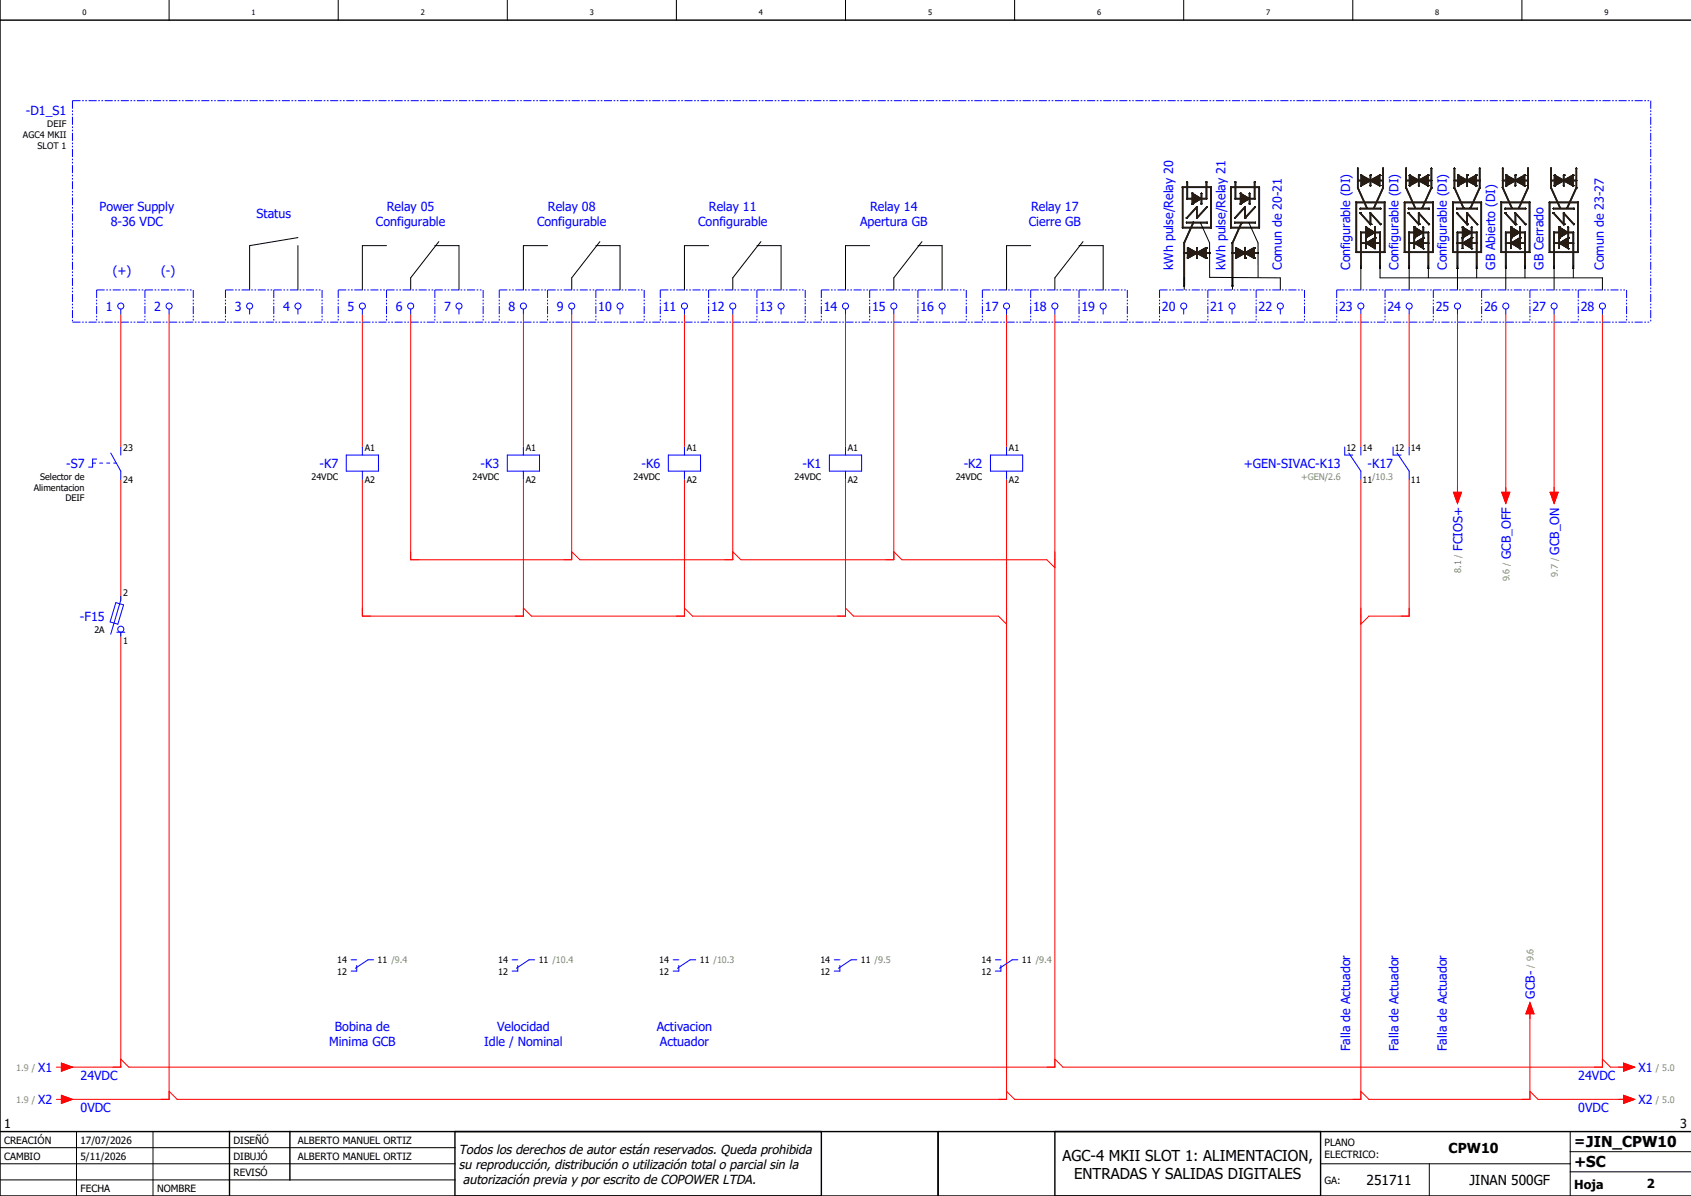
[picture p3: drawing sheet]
<svg xmlns="http://www.w3.org/2000/svg" width="420mm" height="297mm" viewBox="0 0 420 297" stroke-linecap="round" stroke-linejoin="round" font-family="sans-serif">
<defs><g id="words">
<g font-size="3.7">
<text x="263.9" y="288.2">AGC-4 MKII SLOT 1: ALIMENTACION,</text>
<text x="266.8" y="292.7">ENTRADAS Y SALIDAS DIGITALES</text>
<text x="391" y="289.8">+SC</text>
</g>
<g font-size="3.4">
<text x="359.8" y="286.4">CPW10</text>
<text x="391" y="284.6">=JIN_CPW10</text>
<text x="339.4" y="294.4">251711</text>
<text x="365" y="294.4">JINAN 500GF</text>
</g>
<g font-size="3.2">
<text x="114" y="286.5">Todos los derechos de autor están reservados. Queda prohibida</text>
<text x="114" y="290.2">su reproducción, distribución o utilización total o parcial sin la</text>
<text x="115" y="294">autorización previa y por escrito de COPOWER LTDA.</text>
</g>
<g font-size="3.1" fill="#00f">
<text x="6.5" y="28.6">-D1_S1</text>
<text x="24.7" y="52.4">Power Supply</text>
<text x="96.1" y="52.4">Relay 05</text>
<text x="136.1" y="52.4">Relay 08</text>
<text x="176.1" y="52.4">Relay 11</text>
<text x="216.1" y="52.4">Relay 14</text>
<text x="256.1" y="52.4">Relay 17</text>
<text x="27.5" y="56.1">8-36 VDC</text>
<text x="63.7" y="54.2">Status</text>
<text x="93.4" y="56.1">Configurable</text>
<text x="133.4" y="56.1">Configurable</text>
<text x="173.4" y="56.1">Configurable</text>
<text x="213.6" y="56.1">Apertura GB</text>
<text x="255.5" y="56.1">Cierre GB</text>
<text x="28" y="68.4">(+)</text>
<text x="40" y="68.4">(-)</text>
<text x="291.4" y="67" transform="rotate(-90 291.4 67)">kWh pulse/Relay 20</text>
<text x="304.4" y="67" transform="rotate(-90 304.4 67)">kWh pulse/Relay 21</text>
<text x="318.4" y="67" transform="rotate(-90 318.4 67)">Comun de 20-21</text>
<text x="335.4" y="67" transform="rotate(-90 335.4 67)">Configurable (DI)</text>
<text x="347.4" y="67" transform="rotate(-90 347.4 67)">Configurable (DI)</text>
<text x="359.4" y="67" transform="rotate(-90 359.4 67)">Configurable (DI)</text>
<text x="371.4" y="67" transform="rotate(-90 371.4 67)">GB Abierto (DI)</text>
<text x="383.4" y="67" transform="rotate(-90 383.4 67)">GB Cerrado</text>
<text x="398.4" y="67" transform="rotate(-90 398.4 67)">Comun de 23-27</text>
<text x="26.3" y="77.2">1</text>
<text x="38.3" y="77.2">2</text>
<text x="58.3" y="77.2">3</text>
<text x="70.3" y="77.2">4</text>
<text x="86.3" y="77.2">5</text>
<text x="98.3" y="77.2">6</text>
<text x="110.3" y="77.2">7</text>
<text x="126.3" y="77.2">8</text>
<text x="138.3" y="77.2">9</text>
<text x="148.6" y="77.2">10</text>
<text x="164.6" y="77.2">11</text>
<text x="176.6" y="77.2">12</text>
<text x="188.6" y="77.2">13</text>
<text x="204.6" y="77.2">14</text>
<text x="216.6" y="77.2">15</text>
<text x="228.6" y="77.2">16</text>
<text x="244.6" y="77.2">17</text>
<text x="256.6" y="77.2">18</text>
<text x="268.6" y="77.2">19</text>
<text x="288.6" y="77.2">20</text>
<text x="300.6" y="77.2">21</text>
<text x="312.6" y="77.2">22</text>
<text x="332.6" y="77.2">23</text>
<text x="344.6" y="77.2">24</text>
<text x="356.6" y="77.2">25</text>
<text x="368.6" y="77.2">26</text>
<text x="380.6" y="77.2">27</text>
<text x="392.6" y="77.2">28</text>
<text x="16.4" y="116.2">-S7</text>
<text x="79.4" y="116.2">-K7</text>
<text x="119.4" y="116.2">-K3</text>
<text x="159.4" y="116.2">-K6</text>
<text x="199.4" y="116.2">-K1</text>
<text x="239.4" y="116.2">-K2</text>
<text x="308.9" y="116.2">+GEN-SIVAC-K13</text>
<text x="339.7" y="116.2">-K17</text>
<text x="363.2" y="136.8" transform="rotate(-90 363.2 136.8)">FCIOS+</text>
<text x="387.2" y="137.7" transform="rotate(-90 387.2 137.7)">GCB_ON</text>
<text x="375.2" y="138.9" transform="rotate(-90 375.2 138.9)">GCB_OFF</text>
<text x="19.9" y="154.2">-F15</text>
<text x="381.2" y="248" transform="rotate(-90 381.2 248)">GCB-</text>
<text x="83.2" y="256.1">Bobina de</text>
<text x="123.5" y="256.1">Velocidad</text>
<text x="163.1" y="256.1">Activacion</text>
<text x="81.7" y="259.9">Minima GCB</text>
<text x="120.3" y="259.9">Idle / Nominal</text>
<text x="163.9" y="259.9">Actuador</text>
<text x="335.4" y="261" transform="rotate(-90 335.4 261)">Falla de Actuador</text>
<text x="347.4" y="261" transform="rotate(-90 347.4 261)">Falla de Actuador</text>
<text x="359.4" y="261" transform="rotate(-90 359.4 261)">Falla de Actuador</text>
<text x="9.5" y="266.2">X1</text>
<text x="20" y="268.1">24VDC</text>
<text x="392" y="268.1">24VDC</text>
<text x="407" y="266.2">X1</text>
<text x="9.5" y="274.2">X2</text>
<text x="407" y="274.2">X2</text>
<text x="20" y="276.1">0VDC</text>
<text x="392" y="276.1">0VDC</text>
</g>
<g font-size="3.1">
<text x="1" y="280">1</text>
<text x="417.3" y="280">3</text>
<text x="391" y="295.2">Hoja</text>
<text x="409" y="295">2</text>
</g>
<g font-size="2.5">
<text x="1" y="284">CREACIÓN</text>
<text x="20" y="284">17/07/2026</text>
<text x="58" y="284">DISEÑÓ</text>
<text x="74" y="284">ALBERTO MANUEL ORTIZ</text>
<text x="329" y="284.5">PLANO</text>
<text x="329" y="287.5">ELECTRICO:</text>
<text x="1" y="288">CAMBIO</text>
<text x="20" y="288">5/11/2026</text>
<text x="58" y="292">REVISÓ</text>
<text x="58" y="288">DIBUJÓ</text>
<text x="74" y="288">ALBERTO MANUEL ORTIZ</text>
<text x="329" y="294">GA:</text>
<text x="20" y="296">FECHA</text>
<text x="39" y="296">NOMBRE</text>
</g>
<g font-size="2.2">
<text x="5.7" y="34.2">AGC4 MKII</text>
<text x="11.7" y="31.5">DEIF</text>
<text x="9.3" y="36.9">SLOT 1</text>
<text x="30.6" y="111.9">23</text>
<text x="90.6" y="111.9">A1</text>
<text x="130.6" y="111.9">A1</text>
<text x="170.6" y="111.9">A1</text>
<text x="210.6" y="111.9">A1</text>
<text x="250.6" y="111.9">A1</text>
<text x="334.4" y="111.9">12</text>
<text x="338.4" y="111.9">14</text>
<text x="346.4" y="111.9">12</text>
<text x="350.4" y="111.9">14</text>
<text x="10" y="119.1">Selector de</text>
<text x="30.6" y="119.8">24</text>
<text x="77.4" y="119.1">24VDC</text>
<text x="90.6" y="119.8">A2</text>
<text x="117.4" y="119.1">24VDC</text>
<text x="130.6" y="119.8">A2</text>
<text x="157.4" y="119.1">24VDC</text>
<text x="170.6" y="119.8">A2</text>
<text x="197.4" y="119.1">24VDC</text>
<text x="210.6" y="119.8">A2</text>
<text x="237.4" y="119.1">24VDC</text>
<text x="250.6" y="119.8">A2</text>
<text x="338.4" y="119.8">11</text>
<text x="350.4" y="119.8">11</text>
<text x="8.4" y="121.8">Alimentacion</text>
<text x="16.2" y="124.5">DEIF</text>
<text x="30.6" y="147.9">2</text>
<text x="23.4" y="157.1">2A</text>
<text x="30.6" y="159.8">1</text>
<text x="83.8" y="239.2">14</text>
<text x="93.8" y="239.2">11 /9.4</text>
<text x="123.8" y="239.2">14</text>
<text x="133.8" y="239.2">11 /10.4</text>
<text x="163.8" y="239.2">14</text>
<text x="173.8" y="239.2">11 /10.3</text>
<text x="203.8" y="239.2">14</text>
<text x="213.8" y="239.2">11 /9.5</text>
<text x="243.8" y="239.2">14</text>
<text x="253.8" y="239.2">11 /9.4</text>
<text x="83.8" y="242">12</text>
<text x="123.8" y="242">12</text>
<text x="163.8" y="242">12</text>
<text x="203.8" y="242">12</text>
<text x="243.8" y="242">12</text>
</g>
<g font-size="2.2" fill="#7ca552">
<text x="323.2" y="119.1">+GEN/2.6</text>
<text x="340.8" y="119.1">/10.3</text>
<text x="362.9" y="142.3" transform="rotate(-90 362.9 142.3)">8.1 /</text>
<text x="386.9" y="143.2" transform="rotate(-90 386.9 143.2)">9.7 /</text>
<text x="374.9" y="144.4" transform="rotate(-90 374.9 144.4)">9.6 /</text>
<text x="380.9" y="240.3" transform="rotate(-90 380.9 240.3)">/ 9.6</text>
<text x="4" y="265.9">1.9 /</text>
<text x="411.3" y="265.9">/ 5.0</text>
<text x="4" y="273.9">1.9 /</text>
<text x="411.3" y="273.9">/ 5.0</text>
</g>
<g font-size="1.9">
<text x="20.5" y="3.6">0</text>
<text x="62.5" y="3.6">1</text>
<text x="104.5" y="3.6">2</text>
<text x="146.5" y="3.6">3</text>
<text x="188.5" y="3.6">4</text>
<text x="230.5" y="3.6">5</text>
<text x="272.5" y="3.6">6</text>
<text x="314.5" y="3.6">7</text>
<text x="356.5" y="3.6">8</text>
<text x="398.5" y="3.6">9</text>
</g>
</g></defs>
<g fill="none" stroke="#000" stroke-width=".25">
<path d="M42 0v5M84 0v5M126 0v5M168 0v5M210 0v5M252 0v5M294 0v5M336 0v5M378 0v5M74 59l-12 2v11M298.1 55.3l2.3 5v8.6l17.6 .1v3M310.2 55.3l2.3 5v8.6"/>
<path d="M74 61v11M96 61h-6v11M108 61h6v11M109 60l-7 9v3M136 61h-6v11M148 61h6v11M149 60l-7 9v3M176 61h-6v11M188 61h6v11M189 60l-7 9v3M216 61h-6v11M228 61h6v11"/>
<path d="M229 60l-7 9v3M256 61h-6v11M268 61h6v11M269 60l-7 9v3M294.1 68.9v3M306.1 68.9v3M338 66v6M342.8 66v3h55.2v3M350 66v6M354.8 66v3M362 66v6M366.8 66v3"/>
<path d="M374 66v6M378.8 66v3M386 66v6M390.8 66v3M0 285h113M0 293h113M0 289h113M19 281v16M38 281v16M328 289h62M355 289v8M390 291h30"/>
<path d="M390 281v16M390 286h30"/>
</g>
<path d="M0 5h420M0 0v297h420M0 281h420M57 281v16M72 281v12M113 281v16M204 281v16M233 281v16M262 281v16M328 281v16" fill="none" stroke="#000" stroke-width=".35"/>
<g fill="none" stroke="#f00" stroke-width=".25">
<path d="M30 78v33M42 78v195h-26M90 78v33M102 78v61h40v-61M130 78v33M170 78v33M182 78v61h-38l-2-2M210 78v33M222 78v61h-38l-2-2M250 78v33M262 78v187h-230l-2-2M338 78v33"/>
<path d="M350 78v33M362 78v45M374 78v45M386 78v45M398 78v187h-134l-2-2M30 119v30M90 119v34h40v-34M170 119v34h-38l-2-2M210 119v34h-38l-2-2M250 119v154h-206l-2-2M338 119v154h-86l-2-2M350 119v34h-10l-2 2"/>
<path d="M222 137l2 2h36l2 2M361 122.3h2l-1 2.7zM373 122.3h2l-1 2.7zM385 122.3h2l-1 2.7zM30 157v108h-14M210 151l2 2h36l2 2M380 251.7v21.3h-40l-2-2M380 249l1 2.7h-2zM14 265h1.2M14 273h1.2M15.2 272l2.8 1-2.8 1zM15.2 264l2.8 1-2.8 1z"/>
<path d="M380 271l2 2h22M398 263l2 2h4M403.2 272l2.8 1-2.8 1zM403.2 264l2.8 1-2.8 1z"/>
</g>
<g fill="#261c13" stroke="#261c13" stroke-width=".25">
<path d="M305.7 46.4h7.1v10.2h-7.1l-.1-10.1 .2 .1v9.8h6.9v-9.8h-6.9z"/>
<path d="M308.1 48l2.2 1.3-2.2 1.3z"/>
<path d="M306.8 45.2h.1v4.1h4.6v-4.1h.2v4.2h-4.9z"/>
<path d="M309.2 51.3l.1 .1v2.5l2.4-2.6 .1 .1-2.5 2.8-.2-2.6-2.4 2.6z"/>
<path d="M306.7 55.2l5.1 .1-5.1 .1z"/>
<path d="M308.3 55.3l.2 .1-2.3 5-.1 10.6-.1-10.6z"/>
<path d="M307 61.6v2.5l4.5-2.5v2.5z"/>
<path d="M309.2 61.5l.1 .1-.1 2.6z"/>
<path d="M310.3 48l.2 .1-.1 2.6z"/>
<path d="M306 62.8h6.5l-6.4 .1z"/>
<path d="M296.3 55.2l.2 .1-2.3 5-.1 10.7-.1-10.7z"/>
<path d="M294.1 62.8h6.4l-6.4 .1z"/>
<path d="M295 61.5l4.4 2.4v-2.2l-1.9 1.1-.2-.1 2.3-1.2v2.6l-4.5-2.4v2.2l2-1.1 .2 .1-2.3 1.3z"/>
<path d="M295 61.6v2.5l4.5-2.5v2.5z"/>
<path d="M297.2 61.5l.2 .1-.1 2.6z"/>
<path d="M293.7 46.4h7.1v10.2h-7.1v-10.1l.1 .1v9.8h6.9v-9.8h-6.9z"/>
<path d="M294.7 55.2l5.2 .1-5.2 .1z"/>
<path d="M297.2 51.3l.2 .1v2.5l2.3-2.6 .2 .1-2.6 2.8h-.1v-2.6l-2.5 2.6z"/>
<path d="M296.1 48l2.2 1.3-2.2 1.3z"/>
<path d="M294.8 45.2h.2v4.1h4.6v-4.1h.1v4.2h-4.9z"/>
<path d="M298.3 48l.2 .1-.1 2.6z"/>
<path d="M296.1 48l2.3 1.3-2.3 1.4v-2.7l.1 2.6 2-1.3z"/>
<path d="M308.1 48l2.2 1.3-2.2 1.4v-2.7l.1 2.6 2-1.3z"/>
<path d="M306.9 61.5l2.3 1.2 2.3-1.2 .1 2.6-4.6-2.4v2.2l2-1.1h.4l2 1.1v-2.2l-4.5 2.5z"/>
<path d="M391.5 41.8h.1v4.9l-2.4 5 2.2-5.1z"/>
<path d="M385.2 41.8l.1 .1v4.7l2.2 5.1-2.3-5z"/>
<path d="M385.2 44.8h6.4l-6.4 .1z"/>
<path d="M388.3 43.5l.2 .1-.1 2.6z"/>
<path d="M386.1 43.6l4.5 2.5v-2.5l-4.5 2.5z"/>
<path d="M386.1 43.5l2.3 1.2-.2 .1-2-1.1v2.2l2.2-1.2 2.2 1.2v-2.2l-2 1.1-.2-.1 2.3-1.2v2.6l-2.3-1.2-2.3 1.3z"/>
<path d="M384.8 50.2h7.2l-.1 12.5-.1-.2v-12.1h-6.8v12.1h6.8l.1 .2h-7.1z"/>
<path d="M385.8 51.7l5.2 .1-5.1 .1z"/>
<path d="M385.8 52.9l2.5 2.6v-2.6l.1-.1 2.6 2.9-2.5-2.5-.2 2.6z"/>
<path d="M385.9 57.7h4.9v9l-.1-.1v-8.8h-4.6v8.8h-.2z"/>
<path d="M389.5 56.4l.1 .1-.1 2.6z"/>
<path d="M387.3 56.4l2.1 1.3-2.1 1.3z"/>
<path d="M387.2 56.4l2.3 1.3-2.2-1.2v2.5l2.2-1.2-2.2 1.3z"/>
<path d="M385.9 60.3l5 .1-4.9 .1z"/>
<path d="M387.2 59.1h.1v2.6z"/>
<path d="M387.3 60.4l2.2-1.3v2.6z"/>
<path d="M387.3 60.3l2.2 1.3v-2.5l-2.2 1.2 2.2-1.3 .1 2.7z"/>
<path d="M379.5 41.8h.1v4.9l-2.4 5 2.2-5.1z"/>
<path d="M373.2 41.8h.1v4.8l2.2 5.1-2.3-5z"/>
<path d="M373.2 44.8h6.4l-6.4 .1z"/>
<path d="M376.3 43.5l.2 .1-.1 2.6z"/>
<path d="M374.1 43.6l4.5 2.5v-2.5l-4.5 2.5z"/>
<path d="M374.1 43.5l2.3 1.2-.2 .1-2-1.1v2.2l2.2-1.2 2.2 1.2v-2.2l-2 1.1-.2-.1 2.3-1.2v2.6l-2.3-1.2-2.3 1.3z"/>
<path d="M372.8 50.2h7.2l-.1 12.5-.1-.2v-12.1h-6.8v12.1h6.8l.1 .2h-7.1z"/>
<path d="M373.8 51.7l5.2 .1-5.1 .1z"/>
<path d="M373.8 52.9l2.5 2.6 .1-2.7 2.6 2.9-2.5-2.5v2.5l-.2 .1z"/>
<path d="M373.9 57.7h4.9v9l-.1-.1v-8.8h-4.6v8.8h-.2z"/>
<path d="M377.5 56.4l.1 .1-.1 2.6z"/>
<path d="M375.3 56.4l2.1 1.3-2.1 1.3z"/>
<path d="M375.2 56.4l2.3 1.3-2.2-1.2v2.5l2.2-1.2-2.2 1.3z"/>
<path d="M373.9 60.3l5 .1-4.9 .1z"/>
<path d="M375.2 59.1h.1v2.6z"/>
<path d="M375.3 60.4l2.2-1.3v2.6z"/>
<path d="M375.3 60.3l2.2 1.3v-2.5l-2.2 1.2 2.2-1.3v2.7z"/>
<path d="M367.5 41.8h.1v4.9l-2.4 5 2.2-5.1z"/>
<path d="M361.2 41.8h.1v4.8l2.2 5.1-2.3-5z"/>
<path d="M361.2 44.8h6.4l-6.4 .1z"/>
<path d="M364.3 43.5l.2 .1-.1 2.6z"/>
<path d="M362.1 43.6l4.5 2.5v-2.5l-4.5 2.5z"/>
<path d="M362.1 43.5l2.3 1.2-.2 .1-2-1.1v2.2l2.2-1.2 2.2 1.2v-2.2l-2 1.1-.2-.1 2.3-1.2v2.6l-2.3-1.2-2.3 1.3z"/>
<path d="M360.8 50.2h7.2l-.1 12.5-.1-.2v-12.1h-6.8v12.1h6.8l.1 .2h-7.1z"/>
<path d="M361.8 51.7l5.2 .1-5.1 .1z"/>
<path d="M361.8 52.9l2.5 2.6v-2.6l.1-.1 2.6 2.9-2.5-2.5v2.5l-.2 .1z"/>
<path d="M361.9 57.7h5l-.1 9-.1-8.9h-4.6v8.8h-.2z"/>
<path d="M365.4 56.4l.2 .1-.1 2.6z"/>
<path d="M363.3 56.4l2.1 1.3-2.1 1.3z"/>
<path d="M363.2 56.4l2.3 1.3-2.2-1.2v2.5l2.2-1.2-2.2 1.3z"/>
<path d="M361.9 60.3l5 .1-4.9 .1z"/>
<path d="M363.2 59.1h.1v2.6z"/>
<path d="M363.3 60.4l2.2-1.3v2.6z"/>
<path d="M363.3 60.3l2.2 1.3v-2.5l-2.2 1.2 2.2-1.3 .1 2.7z"/>
<path d="M355.5 41.8l.1 .1v4.8l-2.4 5 2.2-5.1z"/>
<path d="M349.2 41.8l.1 .1v4.7l2.2 5.1-2.3-5z"/>
<path d="M349.2 44.8h6.4l-6.4 .1z"/>
<path d="M352.3 43.5l.2 .1-.1 2.6z"/>
<path d="M350.1 43.6l4.5 2.5v-2.5l-4.5 2.5z"/>
<path d="M350.1 43.5l2.3 1.2-.2 .1-2-1.1v2.2l2.2-1.2 2.2 1.2v-2.2l-2 1.1-.2-.1 2.3-1.2v2.6l-2.3-1.2-2.3 1.3z"/>
<path d="M348.8 50.2h7.2l-.1 12.5-.1-.2v-12.1h-6.8v12.1h6.8l.1 .2h-7.1z"/>
<path d="M349.8 51.7l5.2 .1-5.1 .1z"/>
<path d="M349.8 52.9l2.5 2.6v-2.6l.1-.1 2.6 2.9-2.5-2.5v2.5l-.2 .1z"/>
<path d="M349.9 57.7h4.9v9l-.1-.1v-8.8h-4.6v8.8h-.2z"/>
<path d="M353.5 56.4l.1 .1-.1 2.6z"/>
<path d="M351.3 56.4l2.1 1.3-2.1 1.3z"/>
<path d="M351.2 56.4l2.3 1.3-2.2-1.2v2.5l2.2-1.2-2.2 1.3z"/>
<path d="M349.9 60.3l5 .1-4.9 .1z"/>
<path d="M351.2 59.1h.1v2.6z"/>
<path d="M351.3 60.4l2.2-1.3v2.6z"/>
<path d="M351.3 60.3l2.2 1.3v-2.5l-2.2 1.2 2.2-1.3 .1 2.7z"/>
<path d="M343.5 41.8l.1 .1v4.8l-2.4 5 2.2-5.1z"/>
<path d="M337.2 41.8l.1 .1v4.7l2.2 5.1-2.3-5z"/>
<path d="M337.2 44.8h6.4l-6.4 .1z"/>
<path d="M340.3 43.5l.2 .1-.1 2.6z"/>
<path d="M338.1 43.6l4.5 2.5v-2.5l-4.5 2.5z"/>
<path d="M338.1 43.5l2.3 1.2-.2 .1-2-1.1v2.2l2.2-1.2 2.2 1.2v-2.2l-2 1.1-.2-.1 2.3-1.2v2.6l-2.3-1.2-2.3 1.3z"/>
<path d="M336.8 50.2h7.2l-.1 12.5-.1-.2v-12.1h-6.8v12.1h6.8l.1 .2h-7.1z"/>
<path d="M337.8 51.7l5.2 .1-5.1 .1z"/>
<path d="M337.8 52.9l2.5 2.6v-2.6l.1-.1 2.6 2.9-2.5-2.5-.2 2.6z"/>
<path d="M337.9 57.7h4.9v9l-.1-.1v-8.8h-4.6v8.8h-.2z"/>
<path d="M341.5 56.4l.1 .1-.1 2.6z"/>
<path d="M339.3 56.4l2.1 1.3-2.1 1.3z"/>
<path d="M339.2 56.4l2.3 1.3-2.2-1.2v2.5l2.2-1.2-2.2 1.3z"/>
<path d="M337.9 60.3l5 .1-4.9 .1z"/>
<path d="M339.2 59.1h.1v2.6z"/>
<path d="M339.3 60.4l2.2-1.3v2.6z"/>
<path d="M339.3 60.3l2.2 1.3v-2.5l-2.2 1.2 2.2-1.3v2.7z"/>
</g>
<g fill="none" stroke="#261c13" stroke-width=".25">
<path d="M293.6 46.5l.1 10M293.6 46.5h.1M293.7 46.5l.1 .1M293.7 56.5h.1M293.7 46.4h.1M293.7 56.6h.1M293.7 46.4h7.1M293.8 56.6h7M293.8 46.6h6.9v9.8h-6.9zM294.7 55.3h.1M294.7 54.2h.1M294.7 54.1h.1"/>
<path d="M294.7 55.2h.1M294.7 55.4h.1M294.7 55.4h5.1M294.8 54.2h.1M294.8 55.2h5M294.8 55.2h-.1M294.8 45.2v4.1M294.8 49.4h.1M294.8 45.2h.1M294.9 49.4h.1M294.9 45.2h-.1M294.9 49.4h4.8"/>
<path d="M294.9 45.2h.1M295 45.2h.1M295 45.2v4.1h4.6v-4.1M296.1 48h.1M296.1 50.6h.1M296.1 48v2.7M296.1 48l.1 .1M296.1 48l2.2 1.3M296.2 50.7h-.1M296.2 48h.1M296.2 50.7h.1M296.2 48.1l2 1.2"/>
<path d="M296.2 48.1v2.5M296.3 55.2l-2.3 5.1M296.3 55.2h.1M296.4 55.2h.1M296.5 55.2h.1M296.5 55.3l-2.3 5v10.6M296.5 55.3h.1M297.2 54.2h.1M297.2 54.2v-2.6l-2.4 2.6M297.2 51.3l-2.5 2.8M297.2 51.3h.1M297.3 51.3h.1"/>
<path d="M297.3 54.2h.1M297.4 51.4h.1M298.3 49.3l-2.2 1.3M298.3 48.1v2.5M298.3 50.6h.1M298.3 48.1h.1M298.3 48v.1M298.3 48h.1M298.3 49.4l-2.1 1.3M298.3 49.4h.1M298.4 49.3h.1M298.4 48h.1"/>
<path d="M298.4 50.7h.1M298.5 50.7h-.1M298.5 50.7h.1M298.5 48h.1M298.5 50.6h.1M298.5 48.1h.1M298.5 48.1v2.5M299.6 45.2h.1M299.7 49.4h.1M299.7 45.2h.1M299.7 51.3l-2.3 2.6v-2.5M299.7 51.3h.1"/>
<path d="M299.7 45.2v4.1M299.8 51.3h.1M299.8 55.4h.1M299.8 55.2h.1M299.8 55.3v.1M299.8 51.5l-2.5 2.7M299.8 51.4v.1M299.9 55.2h.1M299.9 51.4h-.1M299.9 51.4h.1M299.9 55.3h.1M300.8 56.6h.1"/>
<path d="M300.8 46.4h.1M300.9 46.5h.1M300.9 46.5v10M305.6 46.5h.1M305.6 46.5v10M305.6 56.5h.1M305.6 46.5l.2 .1M305.7 46.4h-.1M305.7 56.6h.1M305.7 46.4h.1M305.7 56.6h7.1M305.8 46.6h6.9v9.8h-6.9z"/>
<path d="M306.6 54.1v.1M306.6 55.3h.1M306.6 54.2h.1M306.6 54.1h.1M306.7 54.1h.1M306.7 55.2h.1M306.7 55.4h.1M306.7 54.2h.1M306.7 55.4h5.1M306.7 55.2h5.1M306.8 45.2v4.1M306.8 49.3h.1"/>
<path d="M306.8 45.2h.1M306.8 49.4h.1M306.8 54.2h.1M306.8 49.4h4.8M306.9 45.2h.1M306.9 45.2v4.1h4.6v-4.1M308.1 50.6h.1M308.1 48h.1M308.1 48l.1 .1M308.1 48v2.7M308.1 50.7h.1M308.1 48v2.6"/>
<path d="M308.1 48l2.2 1.3M308.2 48.1l2 1.2-2 1.3zM308.3 55.3l-2.3 5M308.3 55.3h.1M308.4 55.2h.1M308.4 55.3h.1M308.5 55.3h.1M308.5 55.4l-2.3 5v10.6M308.5 55.4h.1M309.1 54.2h.1M309.1 54.2v-2.6l-2.3 2.6M309.2 54.2h.1"/>
<path d="M309.2 51.3l-2.5 2.8M309.2 51.3h.1M309.3 54.2h.1M309.3 51.3h.1M309.3 51.4h.1M310.3 48.1v2.5M310.3 48.1h.1M310.3 50.6h.1M310.3 49.3l-2.2 1.3M310.3 48h.1M310.3 50.7h.1M310.3 49.4h.1"/>
<path d="M310.3 49.3h.1M310.4 48h.1M310.4 50.7h.1M310.4 50.6v.1M310.4 50.6h.1M310.5 48.1h.1M310.5 48.1v2.5M311.5 45.2h.1M311.6 45.2h-.1M311.6 45.2h.1M311.6 49.4h.1M311.7 45.2h.1"/>
<path d="M311.7 49.4h.1M311.7 51.3l-2.4 2.6v-2.5M311.7 51.3h.1M311.7 45.2v4.1M311.8 55.4h.1M311.8 55.2h.1M311.8 51.3h.1M311.8 55.3v.1M311.8 51.5l-2.5 2.7M311.8 51.4v.1M311.8 51.4h.1M311.8 55.3h.1"/>
<path d="M312.8 56.6h.1M312.8 46.4h-7.1M312.8 46.4h.1M312.8 46.5h.1M312.8 46.5v10M336.8 50.3v12.3M336.8 50.2h.1M336.9 50.2h7M336.9 50.2h.1M337 50.4h6.8v12.1h-6.8zM337.2 41.9h.1M337.2 46.7h.1"/>
<path d="M337.2 41.9v4.8M337.2 46.6h.1M337.2 46.7l2.2 5M337.2 44.8h.1M337.2 44.9h.1M337.2 41.8h.1M337.2 44.7h6.3M337.2 44.7h.1M337.3 41.8h.1M337.3 41.8v.1M337.3 41.9v4.7l2.3 5M337.8 52.9h.1"/>
<path d="M337.8 51.8h.1M337.8 53l2.5 2.8M337.8 51.9h.1M337.8 51.7h.1M337.9 51.7h5M337.9 51.7h.1M337.9 51.9h5M337.9 52.8h.1M337.9 57.7v8.9M337.9 57.7h.1M337.9 52.9h.1M337.9 52.9l2.4 2.6v-2.6"/>
<path d="M338 57.7h-.1M338 57.6h4.8M338 57.6h.1M338 46.1h.1M338 43.6h.1M338 43.6v2.5M338.1 46.2h.1M338.1 43.5h.1M338.1 43.6v2.5l4.5-2.5v2.5zM338.2 43.5h.1M338.2 43.5l2.2 1.2M338.2 43.7l2 1.1-2 1.1z"/>
<path d="M339.2 59.1v2.5M339.2 59.1h.1M339.2 56.4h.1M339.2 56.4v2.7M339.3 59h-.1M339.3 59h.1M339.3 56.4h.1M339.3 56.4l2.2 1.3M339.3 56.5l2.2 1.3M339.3 59.1h.1M339.3 59.1v2.5M339.4 51.7h.1"/>
<path d="M339.5 51.7h.1M339.6 51.7h.1M339.6 51.6h.1M340.3 43.6v2.5M340.3 46.1h.1M340.3 43.6h.1M340.3 52.9h.1M340.3 43.5v.1M340.3 55.8h.1M340.3 46.2h.1M340.3 43.5h.1M340.4 43.5h-.1"/>
<path d="M340.4 46.2h.1M340.4 52.8h.1M340.4 43.5h.1M340.4 44.7l.2 .1M340.4 44.7l-.2 .1M340.4 55.8h.1M340.4 52.9h.1M340.4 52.9l2.6 2.7M340.5 55.7h.1M340.5 43.5v.1M340.5 55.7v-2.5l2.3 2.6M340.5 43.6h.1"/>
<path d="M340.5 46.1h.1M340.5 43.6v2.5M340.6 44.8l2-1.1v2.2zM341.2 51.6v.1M341.2 51.6h.1M341.2 51.7h.1M341.3 51.7h.1M341.4 56.5v2.5M341.4 59h.1M341.4 57.7l-2.1 1.3M341.4 56.4h.1M341.5 56.4h-.1"/>
<path d="M341.5 57.8l-2.2 1.3M341.5 57.7l-2.2-1.3v2.6M341.5 57.8h.1M341.5 57.7h.1M341.5 56.4h.1M341.5 59.1h.1M341.5 59l-2.2 1.3M341.5 59h.1M341.5 59.1l-2.2 1.3M341.5 59.1v2.6M341.6 59h.1M341.6 56.4h.1"/>
<path d="M341.6 56.5h.1M341.6 56.5v5.2M342.6 46.1l-2.2-1.2-2.2 1.3M342.6 43.5l-2.2 1.2M342.6 46.2h.1M342.6 43.5h.1M342.7 43.5h.1M342.7 46.2h.1M342.7 46.2h-.1M342.7 46.1h.1M342.7 43.6h.1M342.7 43.6v2.5"/>
<path d="M342.8 57.6h.1M342.8 57.7h.1M342.8 55.8h.1M342.9 57.7h.1M342.9 57.7v8.9M342.9 55.8h.1M342.9 51.7h.1M342.9 51.9h.1M343 51.8h.1M343 55.7h.1M343.4 41.9v4.7l-2.2 5M343.4 41.8h.1"/>
<path d="M343.5 41.8h.1M343.5 44.9h-6.3M343.6 41.8h.1M343.6 44.9h.1M343.6 44.8h.1M343.6 41.9h.1M343.6 46.7l-2.3 5M343.6 41.9v4.8M343.6 46.7h.1M344 50.2h.1M344 50.3h.1M344 50.3v12.3"/>
<path d="M348.8 50.3v12.3M348.8 50.2h.1M348.9 50.2h7M348.9 50.2h.1M349 50.4h6.8v12.1h-6.8zM349.2 41.9h.1M349.2 41.9v4.8M349.2 46.7h.1M349.2 46.6h.1M349.2 46.7l2.2 5M349.2 44.8h.1M349.2 44.9h.1"/>
<path d="M349.2 41.8h.1M349.2 44.9h6.3M349.2 44.7h6.3M349.2 44.7h.1M349.3 41.8h.1M349.3 41.8v.1M349.3 41.9v4.7l2.3 5M349.8 52.9h.1M349.8 51.8h.1M349.8 53h.1M349.8 51.9h.1M349.8 51.7v.1"/>
<path d="M349.8 53l2.5 2.8M349.9 51.9h.1M349.9 51.7h.1M349.9 52.8h.1M349.9 57.7v8.9M349.9 57.7h.1M349.9 52.9l2.4 2.6v-2.6M349.9 52.9h.1M350 57.7h-.1M350 57.7h.1M350 57.6h.1M350 57.6h4.8"/>
<path d="M350 46.1h.1M350 43.6h.1M350 43.6v2.5M350.1 43.5h-.1M350.1 46.1v.1M350.1 43.5l-.1 .1M350.1 43.5h.1M350.1 46.2h.1M350.1 43.6v2.5l4.5-2.5v2.5zM350.2 46.2h-.1M350.2 43.5l2.2 1.2M350.2 43.7l2 1.1-2 1.1z"/>
<path d="M351.2 59.1h.1M351.2 56.4h.1M351.2 56.4v5.2M351.2 59h.1M351.3 59h.1M351.3 56.4l2.2 1.3M351.3 56.5l2.1 1.2-2.1 1.3zM351.3 59.1h.1M351.3 59.1v2.5M351.4 51.7h.1M351.5 51.7h.1M351.6 51.7h.1"/>
<path d="M351.6 51.6h.1M352.3 43.6v2.5M352.3 46.1h.1M352.3 43.6h.1M352.3 52.9h.1M352.3 55.8h.1M352.3 46.2h.1M352.3 43.5h.1M352.3 52.8h.1M352.4 46.2h.1M352.4 43.5h-.1M352.4 52.8h-.1"/>
<path d="M352.4 52.8h.1M352.4 43.5h.1M352.4 44.7l.2 .1M352.4 44.7l-.2 .1M352.4 55.8h.1M352.4 52.9h.1M352.4 52.9l2.6 2.7M352.5 43.5h.1M352.5 55.7h.1M352.5 55.7v-2.5l2.3 2.6M352.5 43.6v2.5M352.5 46.1h.1"/>
<path d="M352.6 44.8l2-1.1v2.2zM353.2 51.7h.1M353.2 51.6v.1M353.2 51.6h.1M353.3 51.7h.1M353.4 57.7l.1 .1M353.4 59h.1M353.4 56.4h.1M353.4 56.4v2.6M353.4 57.7l-2.1-1.3v2.6M353.4 57.7l-2.1 1.3M353.5 56.4h-.1"/>
<path d="M353.5 57.8l-2.2 1.3M353.5 57.7h.1M353.5 57.8h.1M353.5 59.1h.1M353.5 56.4h.1M353.5 57.7v.1M353.5 59l-2.2 1.3M353.5 59.1l-2.2 1.3M353.5 59v2.7M353.5 59h.1M353.6 59h.1M353.6 56.4h.1"/>
<path d="M353.6 56.4v2.6M353.6 56.4v.1M354.6 46.1l-2.2-1.2-2.2 1.3M354.6 43.5l-2.2 1.2M354.6 46.2h.1M354.6 43.5h.1M354.7 43.5h.1M354.7 46.1h.1M354.7 43.5v2.6M354.7 43.6h.1M354.8 57.6v.1M354.8 57.7h.1"/>
<path d="M354.8 57.7v8.9M354.9 57.7h.1M354.9 55.8h.1M354.9 51.7h-5M354.9 51.9h-5M354.9 51.9h.1M354.9 51.7h.1M355 51.7h.1M355 55.6h.1M355 55.6v.1M355 51.9h.1M355 55.7h.1"/>
<path d="M355 51.7v.2M355 51.8h.1M355 55.7v.1M355.4 41.8h.1M355.4 41.8v4.8l-2.2 5M355.5 41.8h-.1M355.5 41.8h.1M355.6 44.9h-.1M355.6 44.8h.1M355.6 41.8h.1M355.6 44.9h.1M355.6 41.8v4.9l-2.3 5"/>
<path d="M355.6 44.8v.1M355.9 50.2h.1M356 50.2h.1M356 50.2v12.5M360.8 50.2v12.5M360.8 50.2h.1M360.9 50.2h-.1M360.9 50.2h.1M360.9 50.2h7M361 50.4h6.8v12.1h-6.8zM361.2 41.9h.1M361.2 46.6h.1"/>
<path d="M361.2 41.8v4.9l2.3 5M361.2 44.8h.1M361.2 44.9h.1M361.2 41.8h.1M361.2 44.7h.1M361.2 44.9h6.3M361.2 44.7h6.3M361.3 41.8h.1M361.3 41.8v4.8l2.3 5M361.8 52.9h.1M361.8 52.9v.1M361.8 51.8h.1"/>
<path d="M361.8 51.7v.1M361.8 53l2.5 2.8M361.8 51.9h.1M361.8 52.8v.2M361.8 51.7h.1M361.8 52.8v.1M361.9 51.9h.1M361.9 52.8h-.1M361.9 51.7h-.1M361.9 52.8h.1M361.9 51.7h5M361.9 51.7h.1"/>
<path d="M361.9 51.9h5M361.9 52.9h.1M361.9 57.7v8.9M361.9 52.9l2.4 2.6v-2.6M362 57.7h-.1M362 57.7h.1M362 57.6h.1M362 57.6h4.8M362 46.1h.1M362 43.6h.1M362 43.6v2.5M362 46.1l.1 .1"/>
<path d="M362.1 43.5h.1M362.1 46.2h.1M362.1 43.5l-.1 .1M362.1 43.6v2.5l4.5-2.5v2.5zM362.2 46.2h-.1M362.2 43.5h.1M362.2 43.5l2.2 1.2M362.2 43.7l2 1.1-2 1.1zM363.2 59.1h.1M363.2 56.4h.1M363.2 56.4v5.3M363.3 56.4l2.1 1.3-2.2 1.3"/>
<path d="M363.3 56.4l-.1 2.7M363.3 56.4h.1M363.3 56.4l2.2 1.3M363.3 59l-.1 .1M363.3 56.5v2.5M363.3 59.1h.1M363.3 59.1v2.6M363.4 51.7h.1M363.5 51.7h.1M363.6 51.6l-.1 .1M363.6 51.6h.1M363.6 51.7h.1"/>
<path d="M364.3 46.1h.1M364.3 52.9h.1M364.3 43.6h.1M364.3 43.5v2.6M364.3 55.8h.1M364.3 46.1l.1 .1M364.3 43.5h.1M364.3 46.2h.1M364.3 52.8v.1M364.4 46.2h.1M364.4 52.8h.1M364.4 55.8h.1"/>
<path d="M364.4 43.5h.1M364.4 44.7l.2 .1M364.4 44.7l-.2 .1M364.4 52.8v.1M364.4 52.9l2.6 2.7M364.5 43.5h.1M364.5 46.1h.1M364.5 55.7v-2.5l2.3 2.6M364.5 43.5v2.6M364.5 55.7h.1M364.5 43.5v.1M364.6 44.8l2-1.1v2.2z"/>
<path d="M365.2 51.6h.1M365.2 51.6v.1M365.2 51.7h.1M365.3 51.7h.1M365.4 57.7l.1 .1M365.4 59h.1M365.4 56.4v2.6M365.4 56.4h.1M365.5 59h.1M365.5 56.4h-.1M365.5 57.8l-2.2 1.3M365.5 57.7v.1"/>
<path d="M365.5 57.8h.1M365.5 57.7h.1M365.5 59.1v2.5l-2.2-1.3M365.5 59l-2.2 1.3M365.5 56.4h.1M365.5 59.1l-2.2 1.3M365.5 59v2.7M365.6 59h.1M365.6 59l-.1 .1M365.6 56.4h.1M365.6 56.4v2.6M366.6 46.1l-2.2-1.2-2.2 1.3"/>
<path d="M366.6 46.1h.1M366.6 43.5l-2.2 1.2M366.6 46.2h.1M366.6 43.5h.1M366.7 43.5h.1M366.7 46.1h.1M366.7 43.5v2.6M366.7 43.6h.1M366.8 57.6v.1M366.8 57.7h.1M366.8 55.8h.1M366.9 57.7v8.9"/>
<path d="M366.9 57.7h.1M366.9 55.8h.1M366.9 51.9h.1M366.9 51.7h.1M367 55.8h-.1M367 51.7h.1M367 55.6l-.1 .2M367 51.7v.1M367 55.6v.1M367 51.8h.1M367 55.7h.1M367.4 41.8v4.8l-2.2 5"/>
<path d="M367.4 41.8h.1M367.5 41.8h.1M367.5 44.9h.1M367.6 41.8h.1M367.6 44.7h.1M367.6 44.9h.1M367.6 41.8v4.9M367.6 44.8h.1M367.6 46.7l-2.3 5M367.6 46.6h.1M367.6 46.7h.1M367.9 50.2h.1"/>
<path d="M368 50.2h.1M368 50.2v12.5M368 50.2v.1M372.8 50.2v12.5M372.8 50.2h.1M372.9 50.2h7M372.9 50.2h.1M373 50.4h6.8v12.1h-6.8zM373.2 41.9h.1M373.2 46.7h.1M373.2 46.6h.1M373.2 46.7l2.2 5"/>
<path d="M373.2 44.8v.1M373.2 41.8v4.9M373.2 44.8h.1M373.2 41.8h.1M373.2 44.9h.1M373.2 44.7v.1M373.2 44.7h.1M373.2 44.9h6.3M373.2 44.7h6.3M373.3 41.8h.1M373.3 41.8v4.8l2.3 5M373.8 52.9h.1"/>
<path d="M373.8 51.8h.1M373.8 53h.1M373.8 51.7v.1M373.8 53l2.5 2.8M373.8 52.9v.1M373.8 51.9h.1M373.8 51.7h.1M373.9 51.7h5M373.9 51.7h.1M373.9 52.8h.1M373.9 51.9h5M373.9 52.9h.1"/>
<path d="M373.9 57.7h.1M373.9 57.7v8.9M373.9 52.9l2.4 2.6v-2.6M374 57.7h-.1M374 57.6v.1M374 57.6h.1M374 57.6h4.8M374 46.1h.1M374 43.6h.1M374.1 43.5v2.7M374.1 43.5h.1M374.1 46.2h.1"/>
<path d="M374.1 43.6v2.5l4.5-2.5v2.5zM374.2 46.2h-.1M374.2 43.5l2.2 1.2M374.2 43.7l2 1.1-2 1.1zM375.2 59.1h.1M375.2 59.1v2.6M375.2 56.4h.1M375.3 56.4l2.1 1.3M375.3 56.4l-.1 2.7M375.3 59h.1M375.3 56.4h.1M375.3 59.1h.1"/>
<path d="M375.3 56.4l2.2 1.3M375.3 59.1v2.6M375.4 51.7h.1M375.5 51.7h.1M375.6 51.7h.1M375.6 51.6v.1M375.6 51.6h.1M376.3 46.1h.1M376.3 43.6h.1M376.3 52.9h.1M376.3 43.5v2.6M376.3 43.5h.1"/>
<path d="M376.3 55.8h.1M376.4 46.2h.1M376.4 43.5h.1M376.4 52.8h.1M376.4 55.8h.1M376.4 44.7l.2 .1M376.4 44.7l-.2 .1M376.4 52.9l2.6 2.7M376.4 46.1v.1M376.5 46.1h-.1M376.5 55.7l-.1 .1M376.5 43.5v2.6"/>
<path d="M376.5 55.7h.1M376.5 43.6h.1M376.5 46.1h.1M376.6 44.8l2-1.1v2.2zM377.2 51.6v.1M377.2 51.7h.1M377.2 51.6h.1M377.3 51.7h.1M377.4 59h.1M377.4 56.4v2.6M377.4 56.4h.1M377.4 57.7l-2.1 1.3"/>
<path d="M377.5 56.4h-.1M377.5 57.7v.1M377.5 57.8l-2.2-1.3v2.5M377.5 57.8l-2.2 1.3M377.5 57.8h.1M377.5 57.7h.1M377.5 59.1h.1M377.5 56.4h.1M377.5 59h-.1M377.5 59l-2.2 1.3M377.5 59v2.7M377.5 59.1l-2.2 1.3 2.2 1.3"/>
<path d="M377.5 59h.1M377.6 56.4h.1M377.6 59h.1M377.6 59.1h.1M377.6 56.4v2.6M377.6 56.4v.1M378.6 46.1l-2.2-1.2-2.2 1.3M378.6 46.1h.1M378.6 43.5l-2.2 1.2M378.6 46.1v.1M378.6 43.5h.1M378.6 46.2h.1"/>
<path d="M378.7 43.5h.1M378.7 43.5v2.6M378.7 46.1v.1M378.7 46.1h.1M378.7 43.6h.1M378.8 57.6h.1M378.8 57.6v.1M378.8 57.7h.1M378.8 55.8l-2.3-2.6-.1 2.6M378.8 55.8h.1M378.8 57.7v8.9M378.9 55.8h.1"/>
<path d="M378.9 57.7h.1M378.9 51.9h.1M378.9 51.7h.1M379 55.6l-.1 .2M379 51.9h-.1M379 51.7v.1M379 51.8v.1M379 55.6v.1M379 55.7h.1M379 51.8h.1M379.4 41.8v4.8l-2.2 5M379.4 41.8h.1"/>
<path d="M379.5 41.8h-.1M379.5 41.8h.1M379.5 44.7h.1M379.5 44.9h.1M379.6 44.9h-.1M379.6 44.9h.1M379.6 41.8h.1M379.6 44.8v.1M379.6 41.8v4.9l-2.3 5M379.6 44.8h.1M379.9 50.2h.1M380 50.2h.1"/>
<path d="M380 50.2v12.5M384.8 50.2v12.5M384.8 50.2h.1M384.9 50.2h-.1M384.9 50.2h7M384.9 50.2h.1M385 50.4h6.8v12.1h-6.8zM385.2 46.6h.1M385.2 44.8h.1M385.2 41.8h.1M385.2 44.9h.1M385.2 41.8v4.9l2.2 5"/>
<path d="M385.2 44.9h6.3M385.2 44.7h6.3M385.2 44.7h.1M385.3 41.8h.1M385.3 41.8v4.8l2.3 5M385.3 41.8v.1M385.8 52.9h.1M385.8 51.8h.1M385.8 51.8v.1M385.8 53l2.5 2.8M385.8 51.9h.1M385.8 51.7h.1"/>
<path d="M385.8 52.9v.1M385.9 52.8h.1M385.9 51.7h5M385.9 51.7h.1M385.9 51.9h5M385.9 52.9h.1M385.9 57.7v8.9M385.9 52.9l2.4 2.6v-2.6M385.9 57.7h.1M386 57.7h-.1M386 57.7h.1M386 57.6h4.8"/>
<path d="M386 57.6h.1M386 46.1h.1M386 43.6h.1M386.1 46.2h.1M386.1 43.5v2.7M386.1 43.5h.1M386.1 43.6v2.5l4.5-2.5v2.5zM386.2 46.2h-.1M386.2 43.5l2.2 1.2M386.2 43.7l2 1.1-2 1.1zM387.2 59.1v2.6M387.2 59.1h.1"/>
<path d="M387.2 56.4h.1M387.2 56.4v2.7M387.3 56.4l2.1 1.3M387.3 56.4v2.7M387.3 59h-.1M387.3 56.4h.1M387.3 56.4l2.2 1.3M387.3 56.5l2.1 1.2M387.3 59v.1M387.3 59.1h.1M387.3 59.1v2.6M387.4 51.7h.1"/>
<path d="M387.5 51.7h.1M387.6 51.7h.1M387.6 51.6h.1M387.6 51.6v.1M388.3 52.9h.1M388.3 43.6v2.5M388.3 46.1h.1M388.3 43.5v.1M388.3 55.8h.1M388.3 43.5h.1M388.4 43.5h.1M388.4 46.2h.1"/>
<path d="M388.4 52.8h.1M388.4 52.8v.1M388.4 55.8h.1M388.4 44.7l.2 .1M388.4 44.7l-.2 .1M388.4 52.9h.1M388.4 52.9l2.6 2.7M388.5 55.8v-2.6l2.3 2.6M388.5 43.5v2.6M388.5 43.5v.1M388.5 55.7h.1M388.6 44.8l2-1.1v2.2z"/>
<path d="M389.2 51.7h.1M389.3 51.7h.1M389.4 57.7l.1 .1M389.4 57.7l-2.1 1.3M389.4 59h.1M389.4 56.4v2.6M389.4 57.7l-2.2 1.3M389.4 56.4h.1M389.5 56.4h-.1M389.5 57.8l-2.2 1.3M389.5 57.8h.1M389.5 57.7h.1"/>
<path d="M389.5 59.1h.1M389.5 56.4h.1M389.5 59l-2.2 1.3 2.2 1.3v-2.5M389.5 59.1l-2.2 1.3M389.5 59v2.7M389.5 59h.1M389.6 59h.1M389.6 59.1h-.1M389.6 56.4h.1M389.6 56.4l-.1 5.3M390.6 46.1l-2.2-1.2-2.2 1.3M390.6 43.5l-2.2 1.2"/>
<path d="M390.6 46.2h.1M390.6 43.5h.1M390.7 43.5h.1M390.7 46.2h.1M390.7 46.1v.1M390.7 43.5v2.6M390.7 46.1h.1M390.7 43.6h.1M390.8 57.6h.1M390.8 57.6v.1M390.8 57.7h.1M390.8 55.8h.1"/>
<path d="M390.8 57.7v8.9M390.9 57.7h.1M390.9 55.8h.1M390.9 51.9h.1M390.9 51.7h.1M391 55.6v.1M391 51.7h.1M391 51.7v.1M391 55.7l-.1 .1M391 51.8h.1M391 55.7h.1M391.4 41.8h.1"/>
<path d="M391.4 41.8v4.8l-2.2 5.1M391.5 41.8h.1M391.5 44.9h.1M391.6 44.8h.1M391.6 41.8h.1M391.6 44.9h.1M391.6 41.8v4.9M391.6 46.7l-2.3 5M391.6 46.6h.1M391.6 46.7h.1M392 50.2h.1M392 50.2v12.5"/>
<path d="M294 70.9h.1M294 62.8h.1M294 62.8v.1M294 60.3v10.6M294 60.3h.1M294.1 62.8h.1M294.1 62.9h.1M294.1 62.7v.1M294.1 62.7h.1M294.1 71h.1M294.1 62.9h6.3M294.1 62.7h6.3"/>
<path d="M294.2 71h.1M294.2 70.9h.1M294.9 64.1h.1M294.9 61.6h.1M294.9 61.6v2.5M294.9 61.5h.1M295 64.2h.1M295 61.5h.1M295 61.6v2.5l4.5-2.5v2.5zM295.1 61.5h.1M295.1 61.5l4.3 2.4v-2.2l-1.9 1.1M295.1 61.7l2 1.1-2 1.1z"/>
<path d="M297.1 62.8l.2 .1M297.2 61.6v2.5M297.2 64.1h.1M297.2 61.5h.1M297.2 64.2h.1M297.3 64.2h.1M297.3 62.9l-2.3 1.3M297.3 62.9l2.2 1.3M297.3 61.5h.1M297.3 64.1h.1M297.4 64.1h-.1M297.4 64.1h.1"/>
<path d="M297.4 61.5v.1M297.4 61.6v2.5M299.5 61.5l-2.2 1.2M299.5 64.2h.1M299.5 61.5h.1M299.6 61.5h.1M299.6 64.2h.1M299.6 64.1h.1M299.6 61.6h.1M299.6 61.6v2.5M300.4 62.9h.1M300.4 62.7h.1"/>
<path d="M300.5 62.7h.1M300.5 62.9h.1M300.5 62.8h.1M306 62.8h.1M306 71h.1M306 62.9h.1M306 60.3h.1M306 60.4v10.6M306 60.3v.1M306 62.7v.1M306 62.7h.1M306.1 62.9h6.3"/>
<path d="M306.1 62.7h.1M306.1 71h.1M306.2 71h.1M306.9 64.1h.1M306.9 61.6v2.5M306.9 61.5h.1M307 64.2h.1M307 61.5h.1M307 61.5h-.1M307 61.6v2.5l4.5-2.5v2.5zM307 61.5l2.2 1.2 2.2-1.2M307 61.7l2 1.1-2 1.1z"/>
<path d="M309 62.8l.2 .1M309.1 61.6v2.5M309.1 61.6h.1M309.2 64.1h.1M309.2 61.5h.1M309.2 64.2h.1M309.2 62.9l-2.2 1.3M309.2 62.9l2.2 1.3M309.3 61.5h.1M309.3 64.2h.1M309.3 64.1h.1M309.3 61.6h.1"/>
<path d="M309.3 61.6v2.5M309.4 62.8l-.2 .1M309.4 62.8l2-1.1v2.2zM311.4 64.2h.1M311.5 64.2h.1M311.5 61.5h.1M311.6 61.5h.1M311.6 64.1h.1M311.6 61.6h.1M311.6 61.6v2.5M312.4 62.7h-6.3M312.4 62.9h.1"/>
<path d="M312.4 62.7h.1M312.5 62.8h.1M336.8 62.6h.1M336.8 62.7h.1M336.9 62.7h7M337.9 66.6h.1M337.9 60.4h.1M337.9 60.3h.1M337.9 66.6l.1 .1M337.9 60.4l.1 .1M338 66.7h.1M338 60.3h.1"/>
<path d="M338 60.3h4.8M338 60.5h4.8M338.1 66.6h.1M338.1 66.6v-8.8h4.6v8.8M339.2 61.6h.1M339.2 61.7h.1M339.3 61.7h.1M339.3 60.4h.1M339.3 60.4l2.2 1.3M339.3 60.3h.1M339.3 60.3l.1 .1M339.4 60.4l2.1-1.3v2.5z"/>
<path d="M341.5 61.7h.1M341.6 61.7h.1M342.7 66.6h.1M342.7 66.7h.1M342.8 60.5h.1M342.8 60.3h.1M342.8 66.7h.1M342.8 60.4h.1M342.8 66.6h.1M342.9 66.6h-.1M342.9 60.4h-.1M342.9 66.6h.1"/>
<path d="M342.9 60.4h.1M343.8 62.5l.1 .2M343.9 62.7h.1M344 62.7h.1M348.8 62.6h.1M348.8 62.7h.1M348.9 62.7h7M349.9 66.6h.1M349.9 60.4h.1M349.9 60.3h.1M349.9 60.4l.1 .1M350 66.7h.1"/>
<path d="M350 60.3h.1M350 60.5h4.8M350.1 66.6l-.1 .1M350.1 66.6h.1M350.1 66.6v-8.8h4.6v8.8M351.2 61.6h.1M351.2 61.7h.1M351.3 60.4h.1M351.3 61.7h.1M351.3 60.3v.1M351.3 60.3h.1M351.3 60.4l2.2 1.3"/>
<path d="M351.3 60.3l2.2 1.3M353.5 61.7h.1M354.7 66.6h.1M354.7 66.7h.1M354.8 60.3h-4.8M354.8 66.7h.1M354.8 60.3h.1M354.8 60.5h.1M354.8 60.4h.1M354.8 66.6h.1M354.9 60.4h.1M355.8 62.5l.1 .2"/>
<path d="M355.9 62.7h.1M356 62.7h-.1M356 62.7h.1M360.8 62.6v.1M360.8 62.7h.1M360.9 62.7h.1M360.9 62.7h7M361.9 66.6h.1M361.9 60.4h.1M361.9 60.3h.1M361.9 60.4l.1 .1M362 66.7h.1"/>
<path d="M362 60.5h.1M362 60.3h.1M362 60.3h4.8M362 60.5h4.8M362.1 66.6h.1M363.2 61.7h.1M363.3 61.7h.1M363.3 60.4h.1M363.3 60.3v.1M363.3 60.4l2.2 1.3M363.3 61.6v.1M365.5 61.7h.1"/>
<path d="M366.7 66.6h.1M366.7 66.6v-8.8h-4.6v8.8M366.7 66.7h.1M366.8 60.5h.1M366.8 66.7h.1M366.8 60.3h.1M366.8 66.6v.1M366.8 60.4v.1M366.8 60.4h.1M366.9 60.4h-.1M366.9 60.4h.1M366.9 66.6h.1"/>
<path d="M367.8 62.5l.1 .2M367.9 62.7h.1M368 62.7h.1M372.8 62.6h.1M372.8 62.7h.1M372.9 62.7h7M373.9 66.6h.1M373.9 60.4h.1M373.9 60.3h.1M373.9 66.6l.1 .1M373.9 60.4l.1 .1M374 60.5h.1"/>
<path d="M374 60.3h.1M374 66.7h.1M374 60.3h4.8M374 60.5h4.8M374.1 66.6h.1M374.1 66.6v-8.8h4.6v8.8M375.2 61.7h.1M375.3 61.7h.1M375.3 60.4h.1M375.3 60.3v.1M375.3 60.4l2.2 1.3M375.3 60.3l.1 .1"/>
<path d="M375.3 60.3h.1M375.4 60.4l2.1-1.3v2.5zM377.5 61.7h.1M378.7 66.6h.1M378.7 66.6v.1M378.7 66.7h.1M378.8 60.5h.1M378.8 60.3h.1M378.8 66.7h.1M378.8 60.4h.1M378.9 60.4h.1M379.8 62.5l.1 .2"/>
<path d="M379.9 62.7h.1M380 62.7h.1M380 62.6v.1M384.8 62.6h.1M384.8 62.7h.1M384.9 62.7h7M385.9 66.6h.1M385.9 60.4h.1M385.9 60.3h.1M385.9 60.4l.1 .1M386 66.7h.1M386 60.3h4.8"/>
<path d="M386 60.3h.1M386.1 66.6l-.1 .1M386.1 66.6h.1M387.2 61.7h.1M387.3 61.7h.1M387.3 60.4h.1M387.3 60.3v.1M387.3 60.3h.1M387.3 60.4l2.2 1.3M389.5 61.7h.1M390.7 66.6h.1M390.7 66.6v-8.8h-4.6v8.8"/>
<path d="M390.7 66.7h.1M390.8 66.7h.1M390.8 60.5h-4.8M390.8 60.5h.1M390.8 60.4h.1M390.8 60.3h.1M390.8 66.6v.1M390.8 66.6h.1M390.8 60.3l.1 .1M390.9 66.6h-.1M390.9 60.4h-.1M390.9 60.4h.1"/>
<path d="M390.9 66.6h.1M391.8 62.5l.1 .2M391.9 62.7h.1M392 62.7h.1"/>
</g>
<g fill="none" stroke="#00f" stroke-width=".25" stroke-dasharray="2 .4 .4 .4 .4 .4" stroke-linecap="butt">
<path d="M18 25h392M18 25v55M410 25v55M24 72v8M24 72h24M36 72v8M48 72v8M56 72v8M56 72h24M68 72v8M80 72v8M84 72v8"/>
<path d="M84 72h36M96 72v8M108 72v8M120 72v8M124 72v8M124 72h36M136 72v8M148 72v8M160 72v8M164 72v8M164 72h36M176 72v8"/>
<path d="M188 72v8M200 72v8M204 72v8M204 72h36M216 72v8M228 72v8M240 72v8M244 72v8M244 72h36M256 72v8M268 72v8M280 72v8"/>
<path d="M288 72v8M288 72h36M300 72v8M312 72v8M324 72v8M332 72v8M332 72h72M344 72v8M356 72v8M368 72v8M380 72v8M392 72v8"/>
<path d="M404 72v8M18 80h392"/>
</g>
<g fill="none" stroke="#00f" stroke-width=".25">
<path d="M30 76.7v1.3M42 76.7v1.3M62 76.7v1.3M74 76.7v1.3M90 76.7v1.3M102 76.7v1.3M114 76.7v1.3M130 76.7v1.3M142 76.7v1.3M154 76.7v1.3M170 76.7v1.3M182 76.7v1.3"/>
<path d="M194 76.7v1.3M210 76.7v1.3M222 76.7v1.3M234 76.7v1.3M250 76.7v1.3M262 76.7v1.3M274 76.7v1.3M294 76.7v1.3M306 76.7v1.3M318 76.7v1.3M338 76.7v1.3M350 76.7v1.3"/>
<path d="M362 76.7v1.3M374 76.7v1.3M386 76.7v1.3M398 76.7v1.3M23 115h.7M24 114h-1v2h-1M24.8 115h.7M26.5 115h.8M27.5 112.5l2.5 4.5v2M28.2 115h.7M30 111v2M86 113h8v4h-8z"/>
<path d="M90 111v2M90 117v2M126 113h8v4h-8zM130 111v2M130 117v2M166 113h8v4h-8zM170 111v2M170 117v2M206 113h8v4h-8zM210 111v2M210 117v2M246 113h8v4h-8z"/>
<path d="M250 111v2M250 117v2M334 111v2h2M335 112.5l3 4.5v2M338 111v2M346 111v2h2M347 112.5l3 4.5v2M350 111v2M28.8 149.6l1.9 .6-1.4 4.8-1.9-.6zM29 157h2M30 157v1M30 148v1l-2.5 8.5"/>
<path d="M87.2 238.4h1.4M88.6 239.8v1.4h-1.4M92.8 238.3h-1.4l-3.1 2.2M127.2 238.4h1.4M128.6 239.8v1.4h-1.4M132.8 238.3h-1.4l-3.1 2.2M167.2 238.4h1.4M168.6 239.8v1.4h-1.4M172.8 238.3h-1.4l-3.1 2.2M207.2 238.4h1.4M208.6 239.8v1.4h-1.4M212.8 238.3h-1.4l-3.1 2.2"/>
<path d="M247.2 238.4h1.4M248.6 239.8v1.4h-1.4M252.8 238.3h-1.4l-3.1 2.2"/>
<circle cx="30" cy="76" r=".75"/>
<circle cx="42" cy="76" r=".75"/>
<circle cx="62" cy="76" r=".75"/>
<circle cx="74" cy="76" r=".75"/>
<circle cx="90" cy="76" r=".75"/>
<circle cx="102" cy="76" r=".75"/>
<circle cx="114" cy="76" r=".75"/>
<circle cx="130" cy="76" r=".75"/>
<circle cx="142" cy="76" r=".75"/>
<circle cx="154" cy="76" r=".75"/>
<circle cx="170" cy="76" r=".75"/>
<circle cx="182" cy="76" r=".75"/>
<circle cx="194" cy="76" r=".75"/>
<circle cx="210" cy="76" r=".75"/>
<circle cx="222" cy="76" r=".75"/>
<circle cx="234" cy="76" r=".75"/>
<circle cx="250" cy="76" r=".75"/>
<circle cx="262" cy="76" r=".75"/>
<circle cx="274" cy="76" r=".75"/>
<circle cx="294" cy="76" r=".75"/>
<circle cx="306" cy="76" r=".75"/>
<circle cx="318" cy="76" r=".75"/>
<circle cx="338" cy="76" r=".75"/>
<circle cx="350" cy="76" r=".75"/>
<circle cx="362" cy="76" r=".75"/>
<circle cx="374" cy="76" r=".75"/>
<circle cx="386" cy="76" r=".75"/>
<circle cx="398" cy="76" r=".75"/>
<circle cx="30" cy="156.3" r=".75"/>
</g>
<g fill="#f00" stroke="#f00" stroke-width=".25">
<path d="M15.2 272l2.8 1-2.8 1z"/>
<path d="M15.2 264l2.8 1-2.8 1z"/>
<path d="M403.2 272l2.8 1-2.8 1z"/>
<path d="M403.2 264l2.8 1-2.8 1z"/>
<path d="M361 122.3h2l-1 2.7z"/>
<path d="M373 122.3h2l-1 2.7z"/>
<path d="M385 122.3h2l-1 2.7z"/>
<path d="M380 249l1 2.7h-2z"/>
</g>
<use href="#words"/>
</svg>
